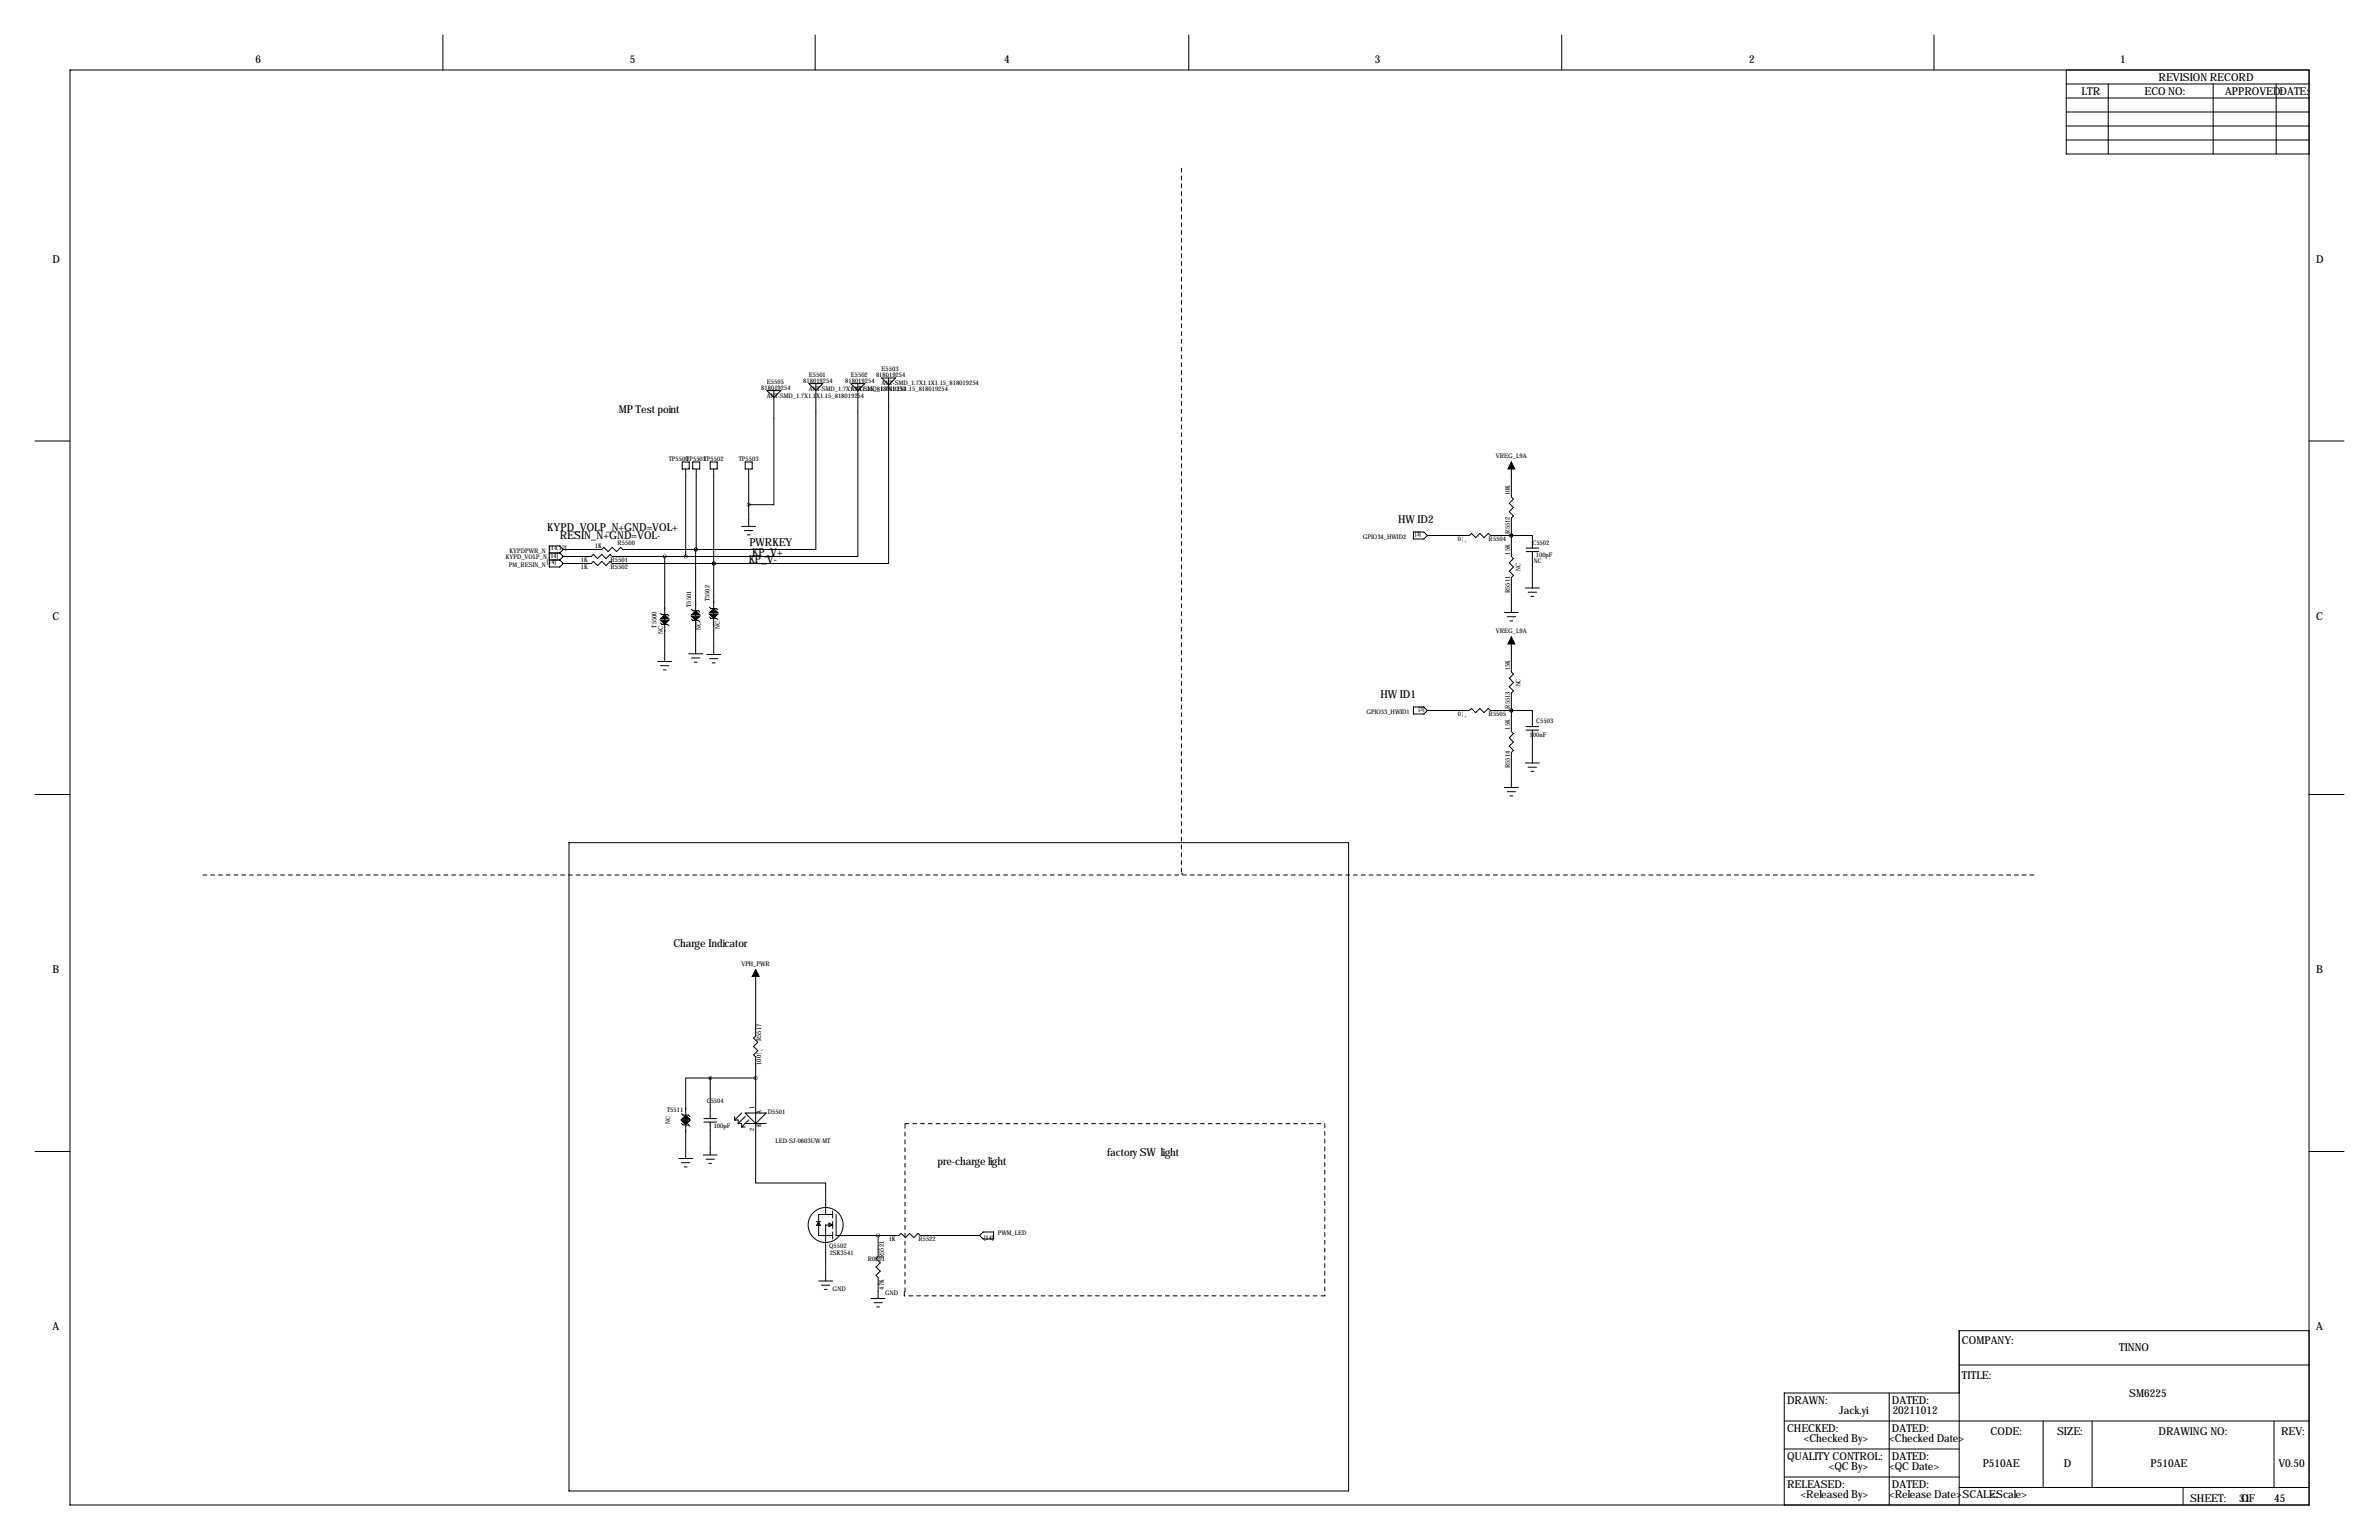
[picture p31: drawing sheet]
<svg xmlns="http://www.w3.org/2000/svg" width="864mm" height="559mm" viewBox="0 0 864 559" stroke-linecap="round" stroke-linejoin="round" font-family="sans-serif">
<defs><g id="words">
<g font-size="4">
<text x="92.7" y="22.9">6</text>
<text x="228.6" y="22.9">5</text>
<text x="364.5" y="22.9">4</text>
<text x="499.1" y="22.9">3</text>
<text x="635" y="22.9">2</text>
<text x="769.6" y="22.9">1</text>
<text x="783.6" y="29.2">REVISION RECORD</text>
<text x="755.6" y="34.3">LTR</text>
<text x="778.5" y="34.3">ECO NO:</text>
<text x="807.7" y="34.3">APPROVED:DATE:</text>
<text x="19" y="95.3">D</text>
<text x="840.7" y="95.3">D</text>
<text x="224.6" y="149.9">MP Test point</text>
<text x="507.5" y="189.9">HWID2</text>
<text x="198.7" y="192.8">KYPD_VOLP_N+GND=VOL+</text>
<text x="203.2" y="195.6">RESIN_N+GND=VOL-</text>
<text x="272" y="198.1">PW</text>
<text x="273" y="201.9">KP_V+</text>
<text x="277.7" y="198.1">RKEY</text>
<text x="271.8" y="204.5">KP_V-</text>
<text x="19" y="224.8">C</text>
<text x="840.7" y="224.8">C</text>
<text x="501.1" y="253.4">HWID1</text>
<text x="244.4" y="343.5">Charge Indicator</text>
<text x="19" y="353.1">B</text>
<text x="840.7" y="353.1">B</text>
<text x="401.9" y="419.4">factory SWlight</text>
<text x="340.4" y="422.9">pre-charge light</text>
<text x="19" y="482.6">A</text>
<text x="840.7" y="482.6">A</text>
<text x="712.2" y="487.7">COMPANY:</text>
<text x="769.2" y="490.3">TINNO</text>
<text x="712.2" y="500.4">TITLE:</text>
<text x="648.7" y="509.3">DRAW</text>
<text x="660.1" y="509.3">N:</text>
<text x="686.8" y="509.3">DATED:</text>
<text x="773" y="506.8">SM6225</text>
<text x="667.5" y="513.1">Jack.yi</text>
<text x="687.1" y="513.1">20211012</text>
<text x="648.7" y="519.4">CHECKED:</text>
<text x="686.8" y="519.4">DATED:</text>
<text x="722.6" y="520.7">CODE:</text>
<text x="746.8" y="520.7">SIZE:</text>
<text x="783.6" y="520.7">DRAW</text>
<text x="794.9" y="520.7">ING NO:</text>
<text x="828" y="520.7">REV:</text>
<text x="654.8" y="523.3">&lt;Checked By&gt;</text>
<text x="685.8" y="523.3">&lt;Checked Date&gt;</text>
<text x="648.7" y="529.6">QUALITY CONTROL:</text>
<text x="663.9" y="533.5">&lt;QC By&gt;</text>
<text x="685.8" y="533.5">&lt;QC Date&gt;</text>
<text x="686.8" y="529.6">DATED:</text>
<text x="719.7" y="532.2">P510AE</text>
<text x="749.2" y="532.2">D</text>
<text x="780.7" y="532.2">P510AE</text>
<text x="827.1" y="532.2">V0.50</text>
<text x="648.7" y="539.8">RELEASED:</text>
<text x="686.8" y="539.8">DATED:</text>
<text x="653.7" y="543.6">&lt;Released By&gt;</text>
<text x="685.8" y="543.6">&lt;Release Date&gt;SCALE:</text>
<text x="722.6" y="543.6">&lt;Scale&gt;</text>
<text x="795" y="544.8">SHEET:</text>
<text x="812.8" y="544.9">31</text>
<text x="813.6" y="544.8">OF</text>
<text x="825.5" y="544.9">45</text>
</g>
<g font-size="2.3">
<text x="293.6" y="136.7">E5501</text>
<text x="308.9" y="136.7">E5502</text>
<text x="318" y="136.9">818019254</text>
<text x="320" y="134.6">E5503</text>
<text x="276.4" y="141.5">818019254</text>
<text x="278.4" y="139.2">E5505</text>
<text x="291.6" y="138.9">818019254</text>
<text x="293.6" y="141.7">ANT-SMD_1.7X1.1X1.15_818019254</text>
<text x="306.8" y="138.9">818019254</text>
<text x="308.9" y="141.7">ANT-SMD_1.7X1.1X1.15_818019254</text>
<text x="320" y="139.7">ANT-SMD_1.7X1.1X1.15_818019254</text>
<text x="278.4" y="144.3">ANT-SMD_1.7X1.1X1.15_818019254</text>
<text x="242.8" y="167.1">TP5500</text>
<text x="249.1" y="167.1">TP5501</text>
<text x="255.5" y="167.1">TP5502</text>
<text x="268.2" y="167.1">TP5503</text>
<text x="543" y="166.4">VREG_L9A</text>
<text x="548.1" y="179.6" transform="rotate(-90 548.1 179.6)">10K</text>
<text x="224.2" y="197.6">R5500</text>
<text x="494.7" y="195.6">GPIO34_HW</text>
<text x="507.1" y="195.6">ID2</text>
<text x="513.6" y="194.6">[3]</text>
<text x="529.2" y="196.3">0¦¸</text>
<text x="540.4" y="196.3">R5504</text>
<text x="548.1" y="193.7" transform="rotate(-90 548.1 193.7)">R5512</text>
<text x="556.3" y="197.9">C5502</text>
<text x="183.6" y="202.9">KYPD_VOLP_N[14]</text>
<text x="184.9" y="200.7">KYPDPW</text>
<text x="193.9" y="200.7">R_N</text>
<text x="199.4" y="199.7">[14,17]</text>
<text x="210.8" y="204">1K</text>
<text x="215.9" y="198.9">1K</text>
<text x="221.6" y="204">R5501</text>
<text x="548.1" y="201.2" transform="rotate(-90 548.1 201.2)">15K</text>
<text x="557.5" y="202.2">100pF</text>
<text x="184.7" y="205.7">PM_RESIN_N</text>
<text x="198.5" y="204.7">[14]</text>
<text x="210.8" y="206.5">1K</text>
<text x="221.6" y="206.5">R5502</text>
<text x="551.9" y="207.2" transform="rotate(-90 551.9 207.2)">NC</text>
<text x="556.8" y="204.2">NC</text>
<text x="548.1" y="215.3" transform="rotate(-90 548.1 215.3)">R5511</text>
<text x="251" y="220.2" transform="rotate(-90 251 220.2)">T5501</text>
<text x="257.5" y="218.2" transform="rotate(-90 257.5 218.2)">T5502</text>
<text x="238.3" y="227.8" transform="rotate(-90 238.3 227.8)">T5500</text>
<text x="240.6" y="229.9" transform="rotate(-90 240.6 229.9)">NC</text>
<text x="254.5" y="228.7" transform="rotate(-90 254.5 228.7)">NC</text>
<text x="261.3" y="228.4" transform="rotate(-90 261.3 228.4)">NC</text>
<text x="543" y="229.9">VREG_L9A</text>
<text x="548.1" y="243.1" transform="rotate(-90 548.1 243.1)">15K</text>
<text x="551.9" y="249.1" transform="rotate(-90 551.9 249.1)">NC</text>
<text x="548.1" y="257.2" transform="rotate(-90 548.1 257.2)">R5513</text>
<text x="496" y="259.1">GPIO33_HW</text>
<text x="508.4" y="259.1">ID1</text>
<text x="514.9" y="258.1">[3]</text>
<text x="529.2" y="259.8">0¦¸</text>
<text x="540.4" y="259.8">R5505</text>
<text x="557.7" y="262.4">C5503</text>
<text x="548.1" y="264.7" transform="rotate(-90 548.1 264.7)">15K</text>
<text x="555.3" y="267.5">100nF</text>
<text x="548.1" y="278.8" transform="rotate(-90 548.1 278.8)">R5514</text>
<text x="269.1" y="350.5">VPH_PW</text>
<text x="277.9" y="350.5">R</text>
<text x="276.4" y="377.8" transform="rotate(-90 276.4 377.8)">R5517</text>
<text x="276.4" y="386.4" transform="rotate(-90 276.4 386.4)">100¦¸</text>
<text x="256.5" y="400.3">C5504</text>
<text x="242.1" y="403.4">T5511</text>
<text x="243.3" y="407.8" transform="rotate(-90 243.3 407.8)">NC</text>
<text x="273.8" y="402.3" transform="rotate(-90 273.8 402.3)">1</text>
<text x="276.4" y="404" transform="rotate(-90 276.4 404)">A</text>
<text x="278.8" y="404.1">D5501</text>
<text x="259.1" y="409.2">100pF</text>
<text x="273.8" y="410.4" transform="rotate(-90 273.8 410.4)">2</text>
<text x="276.4" y="408.9" transform="rotate(-90 276.4 408.9)">K</text>
<text x="281.5" y="414.7">LED-SJ-0603UW</text>
<text x="297.9" y="414.7">-MT</text>
<text x="357.3" y="449.8">[14]</text>
<text x="362.2" y="448.3">PW</text>
<text x="365.5" y="448.3">M_LED</text>
<text x="301" y="452.9">Q5502</text>
<text x="301.2" y="455.4">2SK3541</text>
<text x="322.6" y="450.3">1K</text>
<text x="333.4" y="450.3">R5522</text>
<text x="315" y="457.5">R0201</text>
<text x="320.8" y="456.6" transform="rotate(-90 320.8 456.6)">R5521</text>
<text x="320.8" y="467.9" transform="rotate(-90 320.8 467.9)">47K</text>
<text x="302.3" y="468.6">GND</text>
<text x="321.3" y="469.9">GND</text>
</g>
</g></defs>
<g fill="none" stroke="#000" stroke-width=".36">
<path d="M160.8 12.7v12.7M295.9 12.7v12.7M431.5 12.7v12.7M566.9 12.7v12.7M702.1 12.7v12.7M25.4 25.4h812.8v520.7h-812.8zM750.1 35.6h88.1M750.1 30.5h88.1M750.1 25.4v30.5h88.1M765.3 30.5v25.4M803.4 30.5v25.4M826.3 30.5v25.4"/>
<path d="M750.1 50.8h88.1M750.1 45.7h88.1M750.1 40.6h88.1M293.6 139.2h5.1l-2.5 2.5zM296.2 139.2v60.2h-43.7M308.9 139.2h5l-2.5 2.5zM311.4 139.2v62.7h-62.5M320 137.2h5.1l-2.5 2.5zM322.6 137.2v67.3h-63.5M278.4 141.7h5.1l-2.6 2.6zM280.9 141.7v41.4h-9.1M12.7 160h12.7"/>
<path d="M247.6 167.6h2.6v2.6h-2.6zM248.9 170.2v31.7M251.5 167.6h2.5v2.6h-2.5zM252.7 170.2v29.2h-.2M257.8 167.6h2.5v2.6h-2.5zM259.1 170.2v67.3M270.5 167.6h2.5v2.6h-2.5zM271.8 170.2v20.8M548.6 167.6v12.7l.8 .8-1.5 1.5 1.5 1.6-1.5 1.5 1.5 1.5-.8 .8v13.9l.8 .8-1.5 1.5 1.5 1.5-1.5 1.6 1.5 1.5-.8 .8v12.6M838.2 160h12.7M204.5 199.4h13.9l.8-.8 1.5 1.6 1.5-1.6 1.6 1.6 1.5-1.6 .8 .8h26.4M204.5 199.4l-1.3-1.3h-3.8v7.6h3.8l1.3-1.2"/>
<path d="M204.5 199.4l-1.3 1.3M252.5 199.4h.1M252.5 199.4v37.8M269.2 191h5.1M270.3 192.5h3M271.3 194.1h1M513.1 193h3.8l1.3 1.3-1.3 1.3h-3.8zM548.6 194.3h7.7v4.6M548.6 194.3h.1M548.6 194.3h-7.6l-.7-.8-1.6 1.6-1.5-1.6-1.5 1.6-1.5-1.6-.8 .8h-15.2M554 198.9h4.5M199.4 203.2h3.8"/>
<path d="M199.4 200.7h3.8M203.2 200.7l1.3 1.2M203.2 203.2l1.3 1.3M204.5 204.5h10.1l.8-.8 1.5 1.5 1.5-1.5 1.6 1.5 1.5-1.5 .8 .8h36.8M204.5 201.9l-1.3 1.3M241.3 201.9v38.1M248.9 201.9h-26.6l-.8-.7-1.5 1.5-1.6-1.5-1.5 1.5-1.5-1.5-.8 .7h-10.1M259.1 204.5h.1M553.7 213.4h5.1M554 200.2h4.5M554.7 214.9h3.1M555.8 216.4h1"/>
<path d="M556.3 200.2v13.2M239.8 222.5l.5 .5h2l.5 .5M239.8 226.1l.5 .5h2l.5 .5M250 237.2h5.1M251 224.6l.5 .5h2l.6 .6M251 221.1l.5 .5h2l.6 .5M251 238.8h3.1M256.5 237.5h5.1M257.6 223.9l.5 .5h2l.5 .5M257.6 220.3l.5 .5h2l.5 .5M257.6 239h3M546.1 222.2h5.1"/>
<path d="M547.1 223.8h3.1M548.1 225.3h1M548.6 231.1v12.7l.8 .8-1.5 1.5 1.5 1.5-1.5 1.6 1.5 1.5-.8 .8v13.9l.8 .8-1.5 1.5 1.5 1.5-1.5 1.6 1.5 1.5-.8 .8v12.6M238.8 240h5M239.8 241.6h3M240.8 243.1h1M252 240.3h1M258.6 240.5h1M513.1 256.5h3.8l1.3 1.3-1.3 1.3h-3.8zM518.2 257.8h15.2l.8-.8 1.5 1.6 1.5-1.6 1.5 1.6 1.6-1.6 .7 .8h7.6M548.6 257.8h7.7v5.9M548.6 257.8h.1"/>
<path d="M553.7 276.9h5.1M554 263.7h4.5M554 264.9h4.5M554.7 278.4h3.1M555.8 279.9h1M556.3 264.9v12M12.7 288.3h12.7M546.1 285.8h5.1M547.1 287.3h3.1M548.1 288.8h1M838.2 288.3h12.7M206.6 305.8h283v235.2h-283z"/>
<path d="M274.3 351.8v24.1l-.7 .8 1.5 1.5-1.5 1.5 1.5 1.6-1.5 1.5 .7 .7v45.8h25.4v11.4M257.8 391.2h-8.9v29.2M257.8 391.2v14.7M257.8 391.2h16.5M12.7 417.8h12.7M247.4 407.7l.5 .5h2l.5 .5M247.4 404.1l.5 .5h2l.5 .5M255.3 419.1h5M255.5 405.9h4.6M255.5 407.2h4.6M257.8 407.2v11.9M266.7 406.4h.1"/>
<path d="M266.7 406.4h1.3v1.3M266.7 405.1v1.3M268 407.7h.1M268 407.7h1.2v1.2M269.2 408.9h.1M269.2 408.9h1.3M269.2 403.9l-2.5 2.5M270.5 403.9h7.6l-3.8 3.8zM270.5 407.7h7.6M270.5 405.1l-2.5 2.6M271.8 406.4l-2.6 2.5M838.2 417.8h12.7"/>
<path d="M246.4 420.4h5.1M247.4 421.9h3M248.4 423.4h1M256.3 420.6h3M257.3 422.1h1M302.3 439.4v2.6M296.4 443.3h1.5M297.2 443.3l-.7 1.3h1.3l-.6-1.2M302.2 444.5l-1.3 .6v-1.3l1.4 .7h-2.6v20.3M302.3 443.2v2.6M302.3 447v2.6M302.3 440.7h-5.1v7.6h5.1"/>
<path d="M303.5 440.7v7.6h22.9l.8-.8 1.5 1.6 1.5-1.6 1.5 1.6 1.5-1.6 .8 .8h21.6M318.8 448.3v7.6l-.8 .8 1.5 1.5-1.5 1.5 1.5 1.6-1.5 1.5 .8 .7v7.7M355.6 448.3l1.3-1.3h3.8v2.6h-3.8zM297.2 464.8h5.1M298.2 466.3h3M299.2 467.9h1M316.2 471.2h5.1M317.2 472.7h3.1M318.3 474.2h1M711.2 495.3h127M838.2 482.9h-127v63.2M647.7 515.6h190.5"/>
<path d="M685.8 505.5v40.6M711.2 505.5h-63.5v40.6M741.7 515.6v24.1M759.5 515.6v24.1M825.5 515.6v24.1M647.7 535.9h63.5M647.7 525.8h63.5M711.2 539.8h127M792.5 539.8v6.3"/>
<circle cx="299.7" cy="444.5" r="6.4"/>
</g>
<path d="M428.9 61.1v256M73.7 317.5h665.4M428.9 317.1l.5-.1M328.5 407.7h152.4M480.9 407.7v62.5M328.3 470.2v-2.3M328.5 468.7v-61M480.9 470.2h-152.6" fill="none" stroke="#000" stroke-width=".36" stroke-dasharray="1.4 1.4"/>
<path d="M548.6 167.6l1.3 2.6h-2.5zM239.8 224.5l1.5-1.5 1.5 1.5zM239.8 225h3l-1.5 1.6zM251 223.1l1.5-1.5 1.6 1.5zM251 223.6h3.1l-1.6 1.5zM257.6 222.4l1.5-1.6 1.5 1.6zM257.6 222.9h3l-1.5 1.5zM548.6 231.1l1.3 2.6h-2.5zM274.3 351.8l1.3 2.5h-2.6zM247.4 406.1l1.5-1.5 1.5 1.5zM247.4 406.7h3l-1.5 1.5z" fill="#000" stroke="#000" stroke-width=".36"/>
<path d="M252.5 199.4a.05 .05 0 0 0 .1 0 .05 .05 0 0 0-.1 0zM259 204.5a.05 .05 0 0 0 .1 0 .05 .05 0 0 0-.1 0zM548.6 194.3a.05 .05 0 0 0 .1 0 .05 .05 0 0 0-.1 0zM548.6 194.3a.05 .05 0 0 0 .1 0 .05 .05 0 0 0-.1 0zM548.6 257.8a.05 .05 0 0 0 .1 0 .05 .05 0 0 0-.1 0zM548.6 257.8a.05 .05 0 0 0 .1 0 .05 .05 0 0 0-.1 0zM252.5 199.4a.05 .05 0 0 0 .1 0 .05 .05 0 0 0-.1 0zM259 204.5a.05 .05 0 0 0 .1 0 .05 .05 0 0 0-.1 0zM248.9 201.9a.05 .05 0 0 0 .1 0 .05 .05 0 0 0-.1 0zM271.7 183.1a.05 .05 0 0 0 .1 0 .05 .05 0 0 0-.1 0zM274.3 391.2a.05 .05 0 0 0 .1 0 .05 .05 0 0 0-.1 0zM257.8 391.2a.05 .05 0 0 0 .1 0 .05 .05 0 0 0-.1 0zM318.7 448.3a.05 .05 0 0 0 .1 0 .05 .05 0 0 0-.1 0z" fill="#000" stroke="#000" stroke-width="1.3"/>
<use href="#words"/>
</svg>
